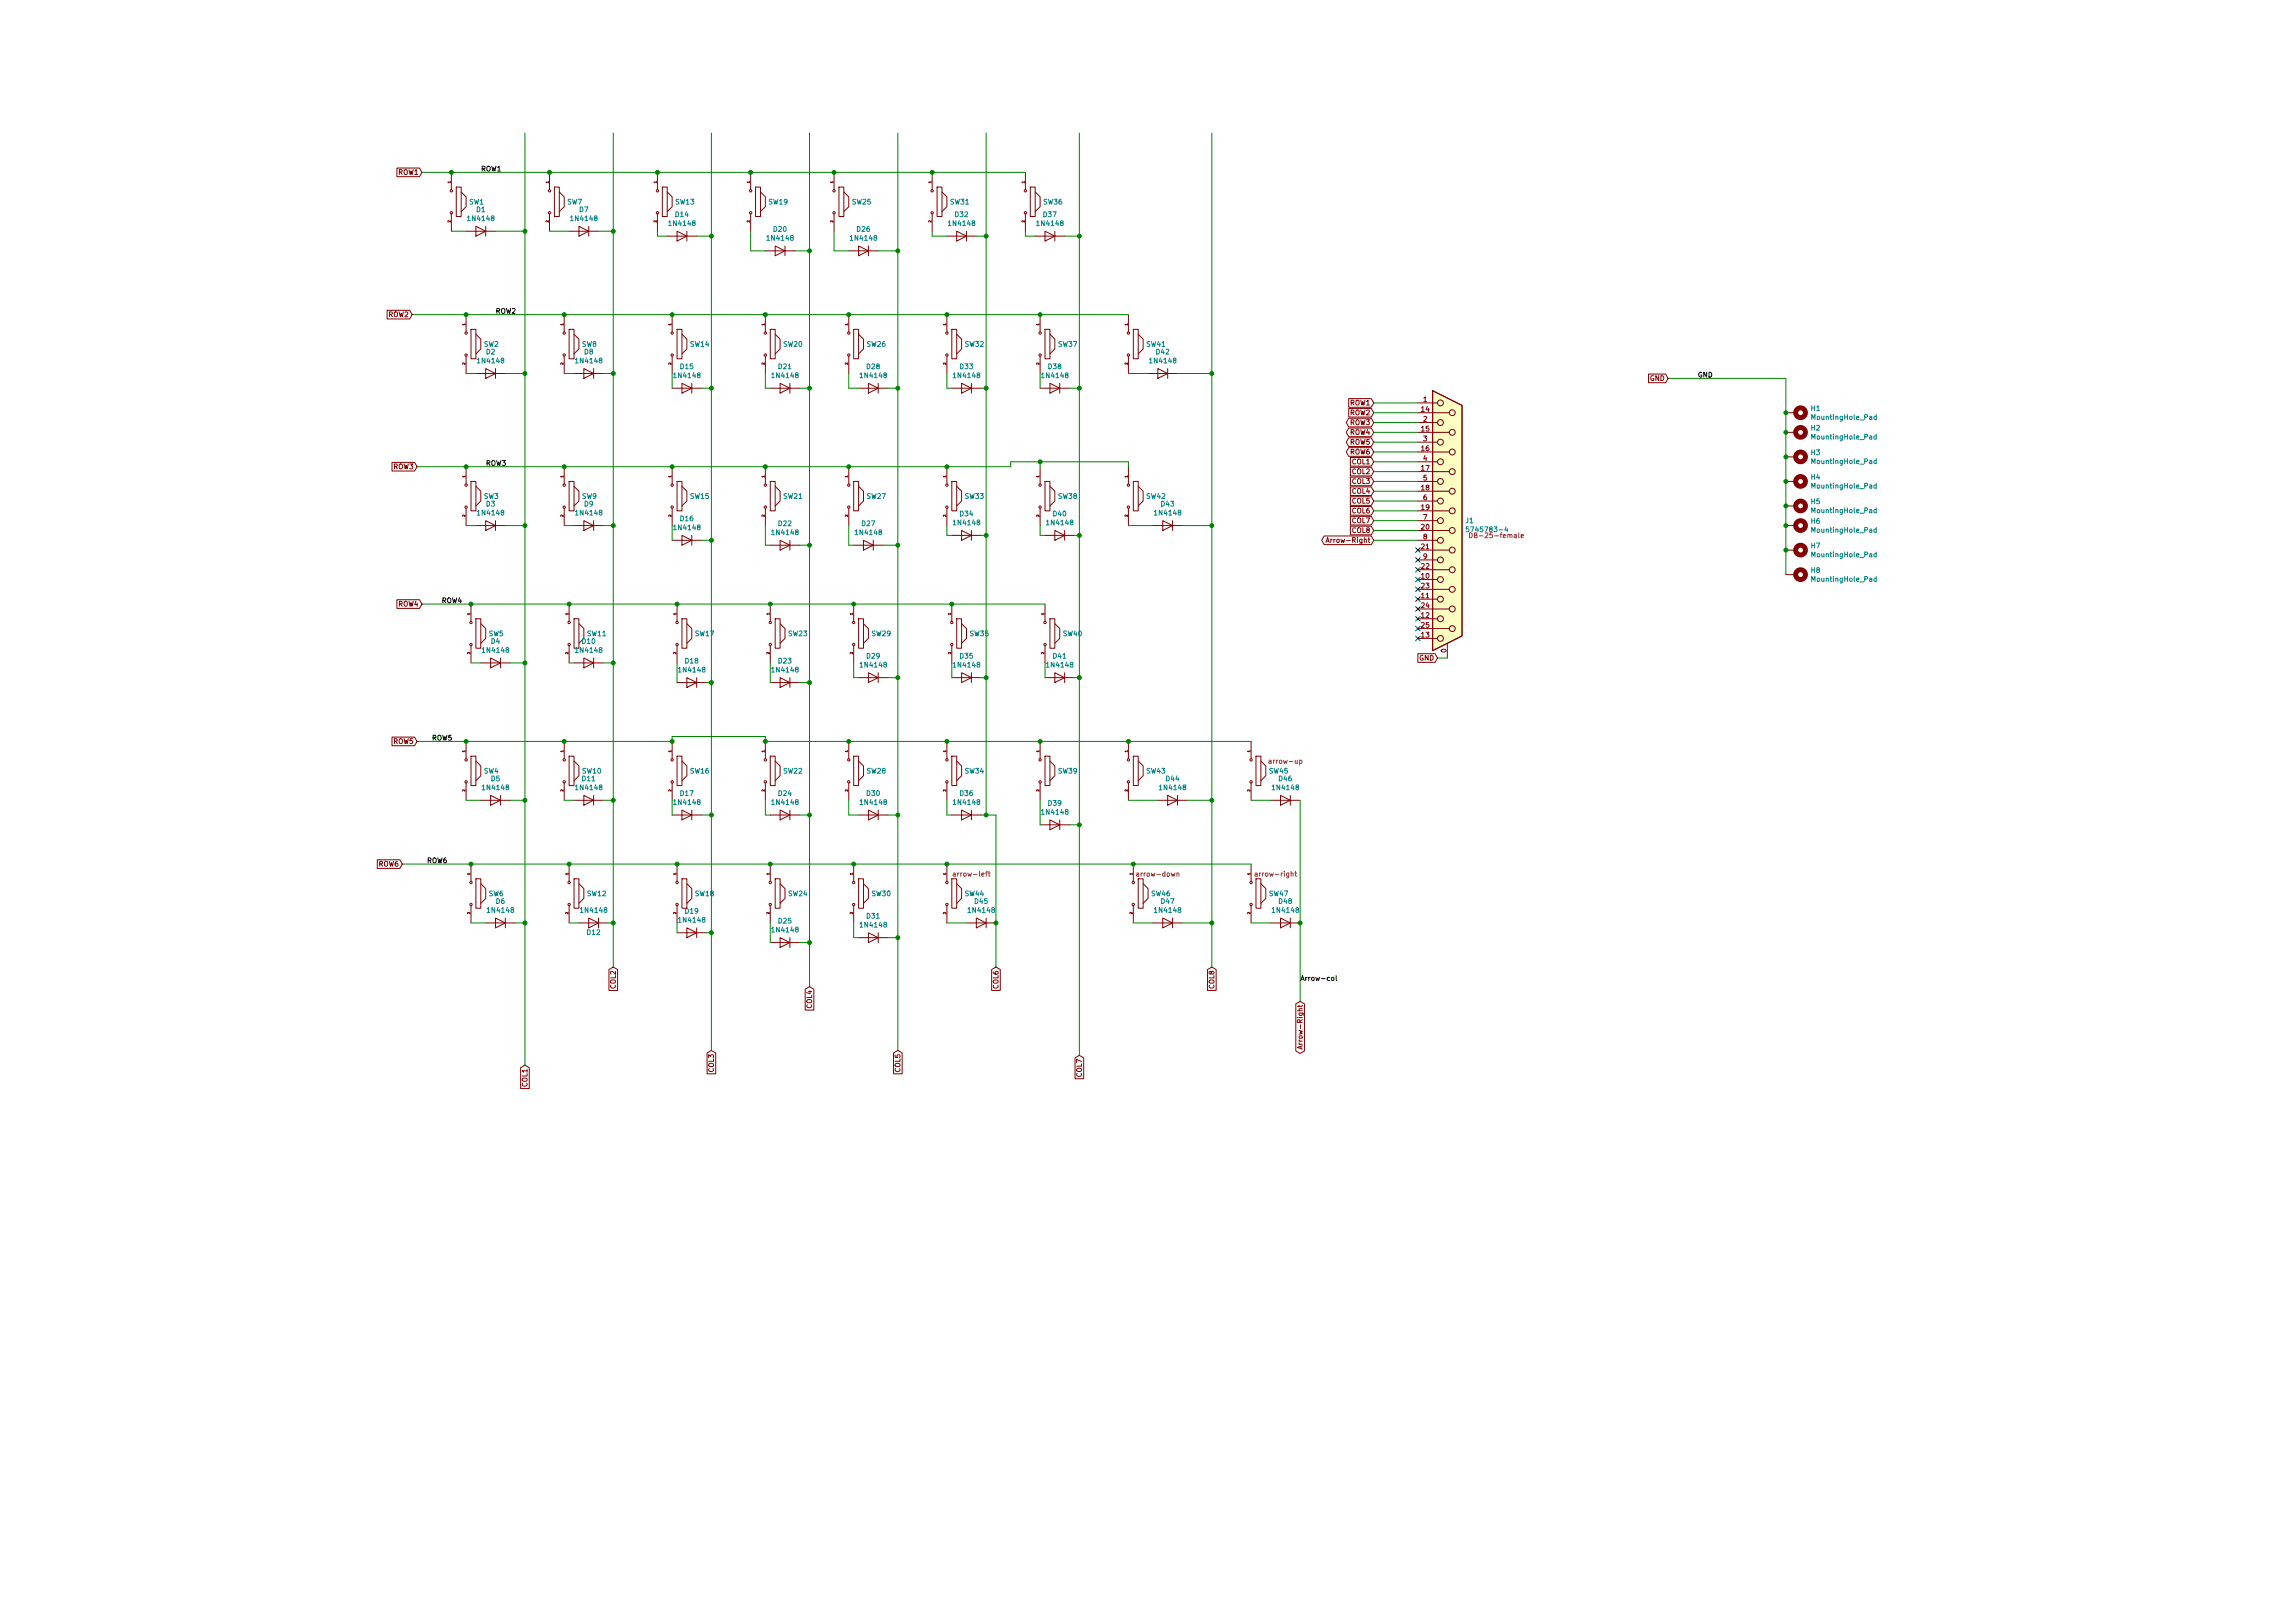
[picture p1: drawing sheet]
<svg xmlns="http://www.w3.org/2000/svg" width="594mm" height="420mm" viewBox="0 0 594 420" stroke-linecap="round" stroke-linejoin="round" font-family="sans-serif">
<defs><g id="words">
<g font-size="1.8" fill="#840000">
<text x="103.1" y="45.3">ROW1</text>
<text x="100.6" y="82.1">ROW2</text>
<text x="427.1" y="98.6">GND</text>
<text x="349.5" y="107.5">ROW2</text>
<text x="349.5" y="104.9">ROW1</text>
<text x="368" y="106.6">14</text>
<text x="368.5" y="104.1">1</text>
<text x="349.5" y="112.6">ROW4</text>
<text x="349.5" y="110">ROW3</text>
<text x="368" y="111.7">15</text>
<text x="368.5" y="109.1">2</text>
<text x="349.5" y="117.6">ROW6</text>
<text x="349.5" y="115.1">ROW5</text>
<text x="368" y="116.8">16</text>
<text x="368.5" y="114.2">3</text>
<text x="368.5" y="119.3">4</text>
<text x="101.9" y="121.5">ROW3</text>
<text x="350.1" y="125.3">COL3</text>
<text x="350.1" y="122.7">COL2</text>
<text x="350.1" y="120.2">COL1</text>
<text x="368" y="121.8">17</text>
<text x="368.5" y="124.4">5</text>
<text x="350.1" y="130.3">COL5</text>
<text x="350.1" y="127.8">COL4</text>
<text x="368" y="126.9">18</text>
<text x="368" y="132">19</text>
<text x="368.5" y="129.5">6</text>
<text x="350.1" y="132.9">COL6</text>
<text x="350.1" y="135.4">COL7</text>
<text x="350.1" y="138">COL8</text>
<text x="368" y="137.1">20</text>
<text x="368.5" y="134.5">7</text>
<text x="344.6" y="140.5">Arrow-Right</text>
<text x="368" y="142.2">21</text>
<text x="368.5" y="139.6">8</text>
<text x="368" y="149.8">10</text>
<text x="368" y="147.2">22</text>
<text x="368.5" y="144.7">9</text>
<text x="368" y="154.9">11</text>
<text x="368" y="152.3">23</text>
<text x="103.1" y="157">ROW4</text>
<text x="368" y="159.9">12</text>
<text x="368" y="157.4">24</text>
<text x="368" y="165">13</text>
<text x="368" y="162.5">25</text>
<text x="367.4" y="171">GND</text>
<text x="374.4" y="168.9" transform="rotate(-90 374.4 168.9)">0</text>
<text x="101.9" y="192.6">ROW5</text>
<text x="98" y="224.3">ROW6</text>
<text x="159.4" y="255.9" transform="rotate(-90 159.4 255.9)">COL2</text>
<text x="258.4" y="255.9" transform="rotate(-90 258.4 255.9)">COL6</text>
<text x="314.3" y="255.9" transform="rotate(-90 314.3 255.9)">COL8</text>
<text x="210.2" y="261" transform="rotate(-90 210.2 261)">COL4</text>
<text x="337.2" y="270.2" transform="rotate(-90 337.2 270.2)">Arrow-Right</text>
<text x="136.5" y="281.3" transform="rotate(-90 136.5 281.3)">COL1</text>
<text x="184.8" y="277.5" transform="rotate(-90 184.8 277.5)">COL3</text>
<text x="233" y="277.5" transform="rotate(-90 233 277.5)">COL5</text>
<text x="280" y="278.7" transform="rotate(-90 280 278.7)">COL7</text>
</g>
<g font-size="1.8">
<text x="124.5" y="44.4">ROW1</text>
<text x="128.3" y="81.2">ROW2</text>
<text x="439.4" y="97.7">GND</text>
<text x="125.7" y="120.6">ROW3</text>
<text x="114.3" y="156.1">ROW4</text>
<text x="111.8" y="191.7">ROW5</text>
<text x="110.5" y="223.4">ROW6</text>
<text x="336.5" y="253.9">Arrow-col</text>
</g>
<g font-size="1.8" fill="#008484">
<text x="121.5" y="52.9">SW1</text>
<text x="146.9" y="52.9">SW7</text>
<text x="174.9" y="52.9">SW13</text>
<text x="199" y="52.9">SW19</text>
<text x="220.6" y="52.9">SW25</text>
<text x="246" y="52.9">SW31</text>
<text x="270.2" y="52.9">SW36</text>
<text x="121.4" y="57.2">1N4148</text>
<text x="123.3" y="54.9">D1</text>
<text x="148" y="57.2">1N4148</text>
<text x="150" y="54.9">D7</text>
<text x="173.4" y="58.5">1N4148</text>
<text x="174.9" y="56.2">D14</text>
<text x="200.3" y="60">D20</text>
<text x="221.9" y="60">D26</text>
<text x="245.8" y="58.5">1N4148</text>
<text x="247.3" y="56.2">D32</text>
<text x="268.7" y="58.5">1N4148</text>
<text x="270.1" y="56.2">D37</text>
<text x="198.8" y="62.3">1N4148</text>
<text x="220.4" y="62.3">1N4148</text>
<text x="125.3" y="89.8">SW2</text>
<text x="150.7" y="89.8">SW8</text>
<text x="178.7" y="89.8">SW14</text>
<text x="202.8" y="89.8">SW20</text>
<text x="224.4" y="89.8">SW26</text>
<text x="249.8" y="89.8">SW32</text>
<text x="274" y="89.8">SW37</text>
<text x="296.8" y="89.8">SW41</text>
<text x="123.9" y="94">1N4148</text>
<text x="125.9" y="91.7">D2</text>
<text x="149.3" y="94">1N4148</text>
<text x="151.3" y="91.7">D8</text>
<text x="176.1" y="95.5">D15</text>
<text x="201.5" y="95.5">D21</text>
<text x="224.4" y="95.5">D28</text>
<text x="248.5" y="95.5">D33</text>
<text x="271.4" y="95.5">D38</text>
<text x="297.9" y="94">1N4148</text>
<text x="299.3" y="91.7">D42</text>
<text x="174.7" y="97.9">1N4148</text>
<text x="200.1" y="97.9">1N4148</text>
<text x="223" y="97.9">1N4148</text>
<text x="247.1" y="97.9">1N4148</text>
<text x="270" y="97.9">1N4148</text>
<text x="468.9" y="106.4">H1</text>
<text x="468.9" y="111.4">H2</text>
<text x="469.3" y="108.7">MountingHole_Pad</text>
<text x="469.3" y="113.8">MountingHole_Pad</text>
<text x="468.9" y="117.8">H3</text>
<text x="468.9" y="124.1">H4</text>
<text x="469.3" y="120.1">MountingHole_Pad</text>
<text x="125.3" y="129.1">SW3</text>
<text x="125.9" y="131.1">D3</text>
<text x="150.7" y="129.1">SW9</text>
<text x="151.3" y="131.1">D9</text>
<text x="178.7" y="129.1">SW15</text>
<text x="202.8" y="129.1">SW21</text>
<text x="224.4" y="129.1">SW27</text>
<text x="249.8" y="129.1">SW33</text>
<text x="274" y="129.1">SW38</text>
<text x="296.8" y="129.1">SW42</text>
<text x="300.6" y="131.1">D43</text>
<text x="468.9" y="130.5">H5</text>
<text x="469.3" y="126.5">MountingHole_Pad</text>
<text x="123.9" y="133.4">1N4148</text>
<text x="149.3" y="133.4">1N4148</text>
<text x="174.7" y="137.2">1N4148</text>
<text x="176.1" y="134.9">D16</text>
<text x="201.5" y="136.2">D22</text>
<text x="223.1" y="136.2">D27</text>
<text x="247.1" y="136">1N4148</text>
<text x="248.5" y="133.6">D34</text>
<text x="271.2" y="136">1N4148</text>
<text x="272.7" y="133.6">D40</text>
<text x="299.2" y="133.4">1N4148</text>
<text x="379.4" y="135.4">J1</text>
<text x="468.9" y="135.6">H6</text>
<text x="469.3" y="132.8">MountingHole_Pad</text>
<text x="469.3" y="137.9">MountingHole_Pad</text>
<text x="200.1" y="138.5">1N4148</text>
<text x="221.7" y="138.5">1N4148</text>
<text x="468.9" y="141.9">H7</text>
<text x="468.9" y="148.3">H8</text>
<text x="469.3" y="144.2">MountingHole_Pad</text>
<text x="469.3" y="150.6">MountingHole_Pad</text>
<text x="126.5" y="164.7">SW5</text>
<text x="127.2" y="166.7">D4</text>
<text x="150.7" y="166.7">D10</text>
<text x="152" y="164.7">SW11</text>
<text x="180" y="164.7">SW17</text>
<text x="204.1" y="164.7">SW23</text>
<text x="225.7" y="164.7">SW29</text>
<text x="251.1" y="164.7">SW35</text>
<text x="275.2" y="164.7">SW40</text>
<text x="125.2" y="169">1N4148</text>
<text x="149.3" y="169">1N4148</text>
<text x="177.4" y="171.7">D18</text>
<text x="201.5" y="171.7">D23</text>
<text x="223" y="172.8">1N4148</text>
<text x="224.4" y="170.5">D29</text>
<text x="247.1" y="172.8">1N4148</text>
<text x="248.5" y="170.5">D35</text>
<text x="271.2" y="172.8">1N4148</text>
<text x="272.7" y="170.5">D41</text>
<text x="176" y="174.1">1N4148</text>
<text x="200.1" y="174.1">1N4148</text>
<text x="125.3" y="200.2">SW4</text>
<text x="127.2" y="202.2">D5</text>
<text x="150.7" y="202.2">D11</text>
<text x="150.8" y="200.2">SW10</text>
<text x="178.7" y="200.2">SW16</text>
<text x="202.8" y="200.2">SW22</text>
<text x="224.4" y="200.2">SW28</text>
<text x="249.8" y="200.2">SW34</text>
<text x="274" y="200.2">SW39</text>
<text x="296.8" y="200.2">SW43</text>
<text x="301.9" y="202.2">D44</text>
<text x="328.6" y="200.2">SW45</text>
<text x="331.1" y="202.2">D46</text>
<text x="125.2" y="204.5">1N4148</text>
<text x="149.3" y="204.5">1N4148</text>
<text x="174.7" y="208.3">1N4148</text>
<text x="176.1" y="206">D17</text>
<text x="200.1" y="208.3">1N4148</text>
<text x="201.5" y="206">D24</text>
<text x="223" y="208.3">1N4148</text>
<text x="224.4" y="206">D30</text>
<text x="247.1" y="208.3">1N4148</text>
<text x="248.5" y="206">D36</text>
<text x="271.4" y="208.6">D39</text>
<text x="300.4" y="204.5">1N4148</text>
<text x="329.6" y="204.5">1N4148</text>
<text x="270" y="210.9">1N4148</text>
<text x="126.5" y="232">SW6</text>
<text x="128.4" y="234">D6</text>
<text x="152" y="232">SW12</text>
<text x="180" y="232">SW18</text>
<text x="204.1" y="232">SW24</text>
<text x="225.7" y="232">SW30</text>
<text x="249.8" y="232">SW44</text>
<text x="252.3" y="234">D45</text>
<text x="298.1" y="232">SW46</text>
<text x="300.6" y="234">D47</text>
<text x="328.6" y="232">SW47</text>
<text x="331.1" y="234">D48</text>
<text x="126.4" y="236.3">1N4148</text>
<text x="150.6" y="236.3">1N4148</text>
<text x="176" y="238.8">1N4148</text>
<text x="177.4" y="236.5">D19</text>
<text x="201.5" y="239.1">D25</text>
<text x="224.4" y="237.8">D31</text>
<text x="250.9" y="236.3">1N4148</text>
<text x="299.2" y="236.3">1N4148</text>
<text x="329.6" y="236.3">1N4148</text>
<text x="152" y="242">D12</text>
<text x="200.1" y="241.4">1N4148</text>
<text x="223" y="240.1">1N4148</text>
</g>
<g font-size="1.8" fill="#840084">
<text x="380.9" y="137.7">5745783-4</text>
<text x="381.7" y="139.3">DB-25-female</text>
<text x="329" y="197.7">arrow-up</text>
<text x="247.4" y="226.9">arrow-left</text>
<text x="294.7" y="226.9">arrow-down</text>
<text x="325.5" y="226.9">arrow-right</text>
</g>
<g font-size=".9" fill="#840000">
<text x="116.6" y="47.4" transform="rotate(-90 116.6 47.4)">1</text>
<text x="142" y="47.4" transform="rotate(-90 142 47.4)">1</text>
<text x="170" y="47.4" transform="rotate(-90 170 47.4)">1</text>
<text x="194.1" y="47.4" transform="rotate(-90 194.1 47.4)">1</text>
<text x="215.7" y="47.4" transform="rotate(-90 215.7 47.4)">1</text>
<text x="241.1" y="47.4" transform="rotate(-90 241.1 47.4)">1</text>
<text x="265.2" y="47.4" transform="rotate(-90 265.2 47.4)">1</text>
<text x="116.6" y="57.5" transform="rotate(-90 116.6 57.5)">2</text>
<text x="142" y="57.5" transform="rotate(-90 142 57.5)">2</text>
<text x="170" y="57.5" transform="rotate(-90 170 57.5)">2</text>
<text x="194.1" y="57.5" transform="rotate(-90 194.1 57.5)">2</text>
<text x="215.7" y="57.5" transform="rotate(-90 215.7 57.5)">2</text>
<text x="241.1" y="57.5" transform="rotate(-90 241.1 57.5)">2</text>
<text x="265.2" y="57.5" transform="rotate(-90 265.2 57.5)">2</text>
<text x="120.4" y="84.2" transform="rotate(-90 120.4 84.2)">1</text>
<text x="145.8" y="84.2" transform="rotate(-90 145.8 84.2)">1</text>
<text x="173.8" y="84.2" transform="rotate(-90 173.8 84.2)">1</text>
<text x="197.9" y="84.2" transform="rotate(-90 197.9 84.2)">1</text>
<text x="219.5" y="84.2" transform="rotate(-90 219.5 84.2)">1</text>
<text x="244.9" y="84.2" transform="rotate(-90 244.9 84.2)">1</text>
<text x="269" y="84.2" transform="rotate(-90 269 84.2)">1</text>
<text x="291.9" y="84.2" transform="rotate(-90 291.9 84.2)">1</text>
<text x="120.4" y="94.4" transform="rotate(-90 120.4 94.4)">2</text>
<text x="145.8" y="94.4" transform="rotate(-90 145.8 94.4)">2</text>
<text x="173.8" y="94.4" transform="rotate(-90 173.8 94.4)">2</text>
<text x="197.9" y="94.4" transform="rotate(-90 197.9 94.4)">2</text>
<text x="219.5" y="94.4" transform="rotate(-90 219.5 94.4)">2</text>
<text x="244.9" y="94.4" transform="rotate(-90 244.9 94.4)">2</text>
<text x="269" y="94.4" transform="rotate(-90 269 94.4)">2</text>
<text x="291.9" y="94.4" transform="rotate(-90 291.9 94.4)">2</text>
<text x="120.4" y="123.6" transform="rotate(-90 120.4 123.6)">1</text>
<text x="145.8" y="123.6" transform="rotate(-90 145.8 123.6)">1</text>
<text x="173.8" y="123.6" transform="rotate(-90 173.8 123.6)">1</text>
<text x="197.9" y="123.6" transform="rotate(-90 197.9 123.6)">1</text>
<text x="219.5" y="123.6" transform="rotate(-90 219.5 123.6)">1</text>
<text x="244.9" y="123.6" transform="rotate(-90 244.9 123.6)">1</text>
<text x="269" y="123.6" transform="rotate(-90 269 123.6)">1</text>
<text x="291.9" y="123.6" transform="rotate(-90 291.9 123.6)">1</text>
<text x="120.4" y="133.7" transform="rotate(-90 120.4 133.7)">2</text>
<text x="145.8" y="133.7" transform="rotate(-90 145.8 133.7)">2</text>
<text x="173.8" y="133.7" transform="rotate(-90 173.8 133.7)">2</text>
<text x="197.9" y="133.7" transform="rotate(-90 197.9 133.7)">2</text>
<text x="219.5" y="133.7" transform="rotate(-90 219.5 133.7)">2</text>
<text x="244.9" y="133.7" transform="rotate(-90 244.9 133.7)">2</text>
<text x="269" y="133.7" transform="rotate(-90 269 133.7)">2</text>
<text x="291.9" y="133.7" transform="rotate(-90 291.9 133.7)">2</text>
<text x="121.7" y="159.1" transform="rotate(-90 121.7 159.1)">1</text>
<text x="147.1" y="159.1" transform="rotate(-90 147.1 159.1)">1</text>
<text x="175" y="159.1" transform="rotate(-90 175 159.1)">1</text>
<text x="199.2" y="159.1" transform="rotate(-90 199.2 159.1)">1</text>
<text x="220.8" y="159.1" transform="rotate(-90 220.8 159.1)">1</text>
<text x="246.2" y="159.1" transform="rotate(-90 246.2 159.1)">1</text>
<text x="270.3" y="159.1" transform="rotate(-90 270.3 159.1)">1</text>
<text x="121.7" y="169.3" transform="rotate(-90 121.7 169.3)">2</text>
<text x="147.1" y="169.3" transform="rotate(-90 147.1 169.3)">2</text>
<text x="175" y="169.3" transform="rotate(-90 175 169.3)">2</text>
<text x="199.2" y="169.3" transform="rotate(-90 199.2 169.3)">2</text>
<text x="220.8" y="169.3" transform="rotate(-90 220.8 169.3)">2</text>
<text x="246.2" y="169.3" transform="rotate(-90 246.2 169.3)">2</text>
<text x="270.3" y="169.3" transform="rotate(-90 270.3 169.3)">2</text>
<text x="120.4" y="194.7" transform="rotate(-90 120.4 194.7)">1</text>
<text x="145.8" y="194.7" transform="rotate(-90 145.8 194.7)">1</text>
<text x="173.8" y="194.7" transform="rotate(-90 173.8 194.7)">1</text>
<text x="197.9" y="194.7" transform="rotate(-90 197.9 194.7)">1</text>
<text x="219.5" y="194.7" transform="rotate(-90 219.5 194.7)">1</text>
<text x="244.9" y="194.7" transform="rotate(-90 244.9 194.7)">1</text>
<text x="269" y="194.7" transform="rotate(-90 269 194.7)">1</text>
<text x="291.9" y="194.7" transform="rotate(-90 291.9 194.7)">1</text>
<text x="323.6" y="194.7" transform="rotate(-90 323.6 194.7)">1</text>
<text x="120.4" y="204.9" transform="rotate(-90 120.4 204.9)">2</text>
<text x="145.8" y="204.9" transform="rotate(-90 145.8 204.9)">2</text>
<text x="173.8" y="204.9" transform="rotate(-90 173.8 204.9)">2</text>
<text x="197.9" y="204.9" transform="rotate(-90 197.9 204.9)">2</text>
<text x="219.5" y="204.9" transform="rotate(-90 219.5 204.9)">2</text>
<text x="244.9" y="204.9" transform="rotate(-90 244.9 204.9)">2</text>
<text x="269" y="204.9" transform="rotate(-90 269 204.9)">2</text>
<text x="291.9" y="204.9" transform="rotate(-90 291.9 204.9)">2</text>
<text x="323.6" y="204.9" transform="rotate(-90 323.6 204.9)">2</text>
<text x="121.7" y="226.5" transform="rotate(-90 121.7 226.5)">1</text>
<text x="147.1" y="226.5" transform="rotate(-90 147.1 226.5)">1</text>
<text x="175" y="226.5" transform="rotate(-90 175 226.5)">1</text>
<text x="199.2" y="226.5" transform="rotate(-90 199.2 226.5)">1</text>
<text x="220.8" y="226.5" transform="rotate(-90 220.8 226.5)">1</text>
<text x="244.9" y="226.5" transform="rotate(-90 244.9 226.5)">1</text>
<text x="293.1" y="226.5" transform="rotate(-90 293.1 226.5)">1</text>
<text x="323.6" y="226.5" transform="rotate(-90 323.6 226.5)">1</text>
<text x="121.7" y="236.6" transform="rotate(-90 121.7 236.6)">2</text>
<text x="147.1" y="236.6" transform="rotate(-90 147.1 236.6)">2</text>
<text x="175" y="236.6" transform="rotate(-90 175 236.6)">2</text>
<text x="199.2" y="236.6" transform="rotate(-90 199.2 236.6)">2</text>
<text x="220.8" y="236.6" transform="rotate(-90 220.8 236.6)">2</text>
<text x="244.9" y="236.6" transform="rotate(-90 244.9 236.6)">2</text>
<text x="293.1" y="236.6" transform="rotate(-90 293.1 236.6)">2</text>
<text x="323.6" y="236.6" transform="rotate(-90 323.6 236.6)">2</text>
</g>
</g></defs>
<g fill="none" stroke="#840000" stroke-width=".26">
<path d="M102.7 43.5h5.9l.6 1.1-.6 1.1h-5.9zM116.8 44.6v4.5M116.8 55.4v4.5M118.1 48.4h1.3v7.6h-1.3zM119.4 49.7l1.2 1.3v2.5l-1.2 1.3M120.6 59.9h7.7M123.2 58.6l2.5 1.3-2.5 1.2zM125.7 58.6v2.5M142.2 44.6v4.5M142.2 55.4v4.5M143.5 48.4h1.3v7.6h-1.3zM144.8 49.7l1.2 1.3v2.5l-1.2 1.3"/>
<path d="M147.3 59.9h7.6M149.9 58.6l2.5 1.3-2.5 1.2zM152.4 58.6v2.5M170.2 44.6v4.5M170.2 55.4v4.5M171.4 48.4h1.3v7.6h-1.3zM172.7 49.7l1.3 1.3v2.5l-1.3 1.3M175.3 59.9l2.5 1.2-2.5 1.3zM177.8 59.9v2.5M194.3 44.6v4.5M194.3 55.4v4.5M195.6 48.4h1.2v7.6h-1.2z"/>
<path d="M196.8 49.7l1.3 1.3v2.5l-1.3 1.3M215.9 44.6v4.5M215.9 55.4v4.5M217.2 48.4h1.2v7.6h-1.2zM218.4 49.7l1.3 1.3v2.5l-1.3 1.3M241.3 44.6v4.5M241.3 55.4v4.5M242.6 48.4h1.2v7.6h-1.2zM243.8 49.7l1.3 1.3v2.5l-1.3 1.3M247.6 59.9l2.6 1.2-2.6 1.3zM250.2 59.9v2.5M265.4 44.6v4.5"/>
<path d="M265.4 55.4v4.5M266.7 48.4h1.3v7.6h-1.3zM268 49.7l1.2 1.3v2.5l-1.2 1.3M270.5 59.9l2.5 1.2-2.5 1.3zM273 59.9v2.5M172.7 61.1h7.6M198.1 64.9h7.6M200.7 63.7l2.5 1.2-2.5 1.3zM203.2 63.7v2.5M219.7 64.9h7.6M222.2 63.7l2.6 1.2-2.6 1.3zM224.8 63.7v2.5"/>
<path d="M245.1 61.1h7.6M268 61.1h7.6M100.2 80.3h5.8l.7 1.1-.7 1.2h-5.8zM120.6 81.4v4.5M120.6 92.2v4.5M121.9 85.3h1.3v7.6h-1.3zM123.2 86.5l1.3 1.3v2.5l-1.3 1.3M123.2 96.7h7.6M125.7 95.4l2.6 1.3-2.6 1.3zM128.3 95.4v2.6M146 81.4v4.5M146 92.2v4.5"/>
<path d="M147.3 85.3h1.3v7.6h-1.3zM148.6 86.5l1.3 1.3v2.5l-1.3 1.3M148.6 96.7h7.6M151.1 95.4l2.6 1.3-2.6 1.3zM153.7 95.4v2.6M174 81.4v4.5M174 92.2v4.5M175.3 85.3h1.2v7.6h-1.2zM176.5 99.2l2.6 1.3-2.6 1.3zM176.5 86.5l1.3 1.3v2.5l-1.3 1.3M179.1 99.2v2.6M198.1 81.4v4.5"/>
<path d="M198.1 92.2v4.5M199.4 85.3h1.3v7.6h-1.3zM200.7 86.5l1.2 1.3v2.5l-1.2 1.3M201.9 99.2l2.6 1.3-2.6 1.3zM204.5 99.2v2.6M219.7 81.4v4.5M219.7 92.2v4.5M221 85.3h1.2v7.6h-1.2zM222.2 86.5l1.3 1.3v2.5l-1.3 1.3M224.8 99.2l2.5 1.3-2.5 1.3zM227.3 99.2v2.6M245.1 81.4v4.5"/>
<path d="M245.1 92.2v4.5M246.4 85.3h1.2v7.6h-1.2zM247.6 86.5l1.3 1.3v2.5l-1.3 1.3M248.9 99.2l2.6 1.3-2.6 1.3zM251.5 99.2v2.6M269.2 81.4v4.5M269.2 92.2v4.5M270.5 85.3h1.3v7.6h-1.3zM271.8 86.5l1.2 1.3v2.5l-1.2 1.3M271.8 99.2l2.5 1.3-2.5 1.3zM274.3 99.2v2.6M292.1 81.4v4.5"/>
<path d="M292.1 92.2v4.5M293.4 85.3h1.2v7.6h-1.2zM294.6 86.5l1.3 1.3v2.5l-1.3 1.3M297.2 96.7h7.6M299.7 95.4l2.6 1.3-2.6 1.3zM302.3 95.4v2.6M426.7 96.8h4.5l.6 1.2-.6 1.1h-4.5zM101.5 119.7h5.8l.6 1.1-.6 1.1h-5.8zM174 100.5h7.6M199.4 100.5h7.6M222.2 100.5h7.7M246.4 100.5h7.6"/>
<path d="M269.2 100.5h7.7M349.1 105.7h5.9l.6 1.1-.6 1.2h-5.9zM349.1 103.2h5.9l.6 1.1-.6 1.1h-5.9zM349.1 115.9h5.9l.6 1.1-.6 1.1h-5.9l-.6-1.1zM349.1 113.4h5.9l.6 1.1-.6 1.1h-5.9l-.6-1.1zM349.1 110.8h5.9l.6 1.1-.6 1.1h-5.9l-.6-1.1zM349.1 108.3h5.9l.6 1.1-.6 1.1h-5.9l-.6-1.1zM349.6 118.4h5.4l.6 1.1-.6 1.2h-5.4zM367 106.8h8.2M367 111.9h8.2M367 119.5h5.1M367 117h8.2"/>
<path d="M367 114.5h5.1M367 109.4h5.1M367 104.3h5.1M370.8 101.1l7.7 3.8v59.7l-7.7 3.8zM462.3 106.8h2.5M462.3 111.9h2.5M462.3 118.3h2.5M120.6 120.8v4.5M120.6 131.6v4.5M121.9 124.6h1.3v7.6h-1.3zM123.2 125.9l1.3 1.3v2.5l-1.3 1.3M123.2 136.1h7.6"/>
<path d="M125.7 134.8l2.6 1.3-2.6 1.2zM128.3 134.8v2.5M146 120.8v4.5M146 131.6v4.5M147.3 124.6h1.3v7.6h-1.3zM148.6 125.9l1.3 1.3v2.5l-1.3 1.3M148.6 136.1h7.6M151.1 134.8l2.6 1.3-2.6 1.2zM153.7 134.8v2.5M174 120.8v4.5M174 131.6v4.5M174 139.9h7.6"/>
<path d="M175.3 124.6h1.2v7.6h-1.2zM176.5 138.6l2.6 1.3-2.6 1.2zM176.5 125.9l1.3 1.3v2.5l-1.3 1.3M179.1 138.6v2.5M198.1 120.8v4.5M198.1 131.6v4.5M199.4 124.6h1.3v7.6h-1.3zM200.7 125.9l1.2 1.3v2.5l-1.2 1.3M201.9 139.9l2.6 1.2-2.6 1.3zM204.5 139.9v2.5M219.7 120.8v4.5M219.7 131.6v4.5"/>
<path d="M221 124.6h1.2v7.6h-1.2zM222.2 125.9l1.3 1.3v2.5l-1.3 1.3M223.5 139.9l2.6 1.2-2.6 1.3zM226.1 139.9v2.5M245.1 120.8v4.5M245.1 131.6v4.5M246.4 124.6h1.2v7.6h-1.2zM246.4 138.6h7.6M247.6 125.9l1.3 1.3v2.5l-1.3 1.3M248.9 137.3l2.6 1.3-2.6 1.3zM251.5 137.3v2.6M269.2 120.8v4.5"/>
<path d="M269.2 131.6v4.5M270.5 124.6h1.3v7.6h-1.3zM270.5 138.6h7.6M271.8 125.9l1.2 1.3v2.5l-1.2 1.3M273 137.3l2.6 1.3-2.6 1.3zM275.6 137.3v2.6M292.1 120.8v4.5M292.1 131.6v4.5M293.4 124.6h1.2v7.6h-1.2zM294.6 125.9l1.3 1.3v2.5l-1.3 1.3M298.4 136.1h7.7M301 134.8l2.5 1.3-2.5 1.2z"/>
<path d="M303.5 134.8v2.5M342.8 138.8h12.2l.6 1.1-.6 1.1h-12.2l-.7-1.1zM349.6 123.5h5.4l.6 1.1-.6 1.1h-5.4zM349.6 128.6h5.4l.6 1.1-.6 1.1h-5.4zM349.6 121h5.4l.6 1.1-.6 1.1h-5.4zM349.6 131.1h5.4l.6 1.1-.6 1.2h-5.4zM349.6 133.7h5.4l.6 1.1-.6 1.1h-5.4zM349.6 136.2h5.4l.6 1.1-.6 1.1h-5.4zM349.6 126.1h5.4l.6 1.1-.6 1.1h-5.4zM354.1 139.6h.5M354.3 139.2v1.1l.3 .1M367 139.9h5.1"/>
<path d="M367 124.6h5.1M367 137.3h8.2M367 134.8h5.1M367 132.2h8.2M367 129.7h5.1M367 127.2h8.2M367 122.1h8.2M462.3 136.1h2.5M462.3 131h2.5M462.3 124.6h2.5M102.7 155.3h5.9l.6 1.1-.6 1.1h-5.9zM121.9 156.4v4.4"/>
<path d="M147.3 156.4v4.4M175.3 156.4v4.4M199.4 156.4v4.4M199.4 141.1h7.6M221 156.4v4.4M221 141.1h7.6M246.4 156.4v4.4M270.5 156.4v4.4M343.2 140.4l.5-1.2 .4 1.2M343.4 140.1h.6M367 142.4h8.2M367 157.6h8.2"/>
<path d="M367 155.1h5.1M367 152.6h8.2M367 150h5.1M367 147.5h8.2M367 144.9h5.1M462.3 142.4h2.5M462.3 148.8h2.5M121.9 167.1v4.5M123.2 160.2h1.3v7.6h-1.3zM124.5 161.5l1.2 1.2v2.6l-1.2 1.2M124.5 171.6h7.6M127 170.3l2.5 1.3-2.5 1.3z"/>
<path d="M129.5 170.3v2.6M147.3 167.1v4.5M148.6 160.2h1.3v7.6h-1.3zM148.6 171.6h7.6M149.9 161.5l1.2 1.2v2.6l-1.2 1.2M151.1 170.3l2.6 1.3-2.6 1.3zM153.7 170.3v2.6M175.3 167.1v4.5M175.3 176.7h7.6M176.5 160.2h1.3v7.6h-1.3zM177.8 161.5l1.3 1.2v2.6l-1.3 1.2M177.8 175.4l2.5 1.3-2.5 1.3z"/>
<path d="M180.3 175.4v2.6M199.4 167.1v4.5M199.4 176.7h7.6M200.7 160.2h1.2v7.6h-1.2zM201.9 161.5l1.3 1.2v2.6l-1.3 1.2M201.9 175.4l2.6 1.3-2.6 1.3zM204.5 175.4v2.6M221 167.1v4.5M222.2 160.2h1.3v7.6h-1.3zM222.2 175.4h7.7M223.5 161.5l1.3 1.2v2.6l-1.3 1.2M224.8 174.2l2.5 1.2-2.5 1.3z"/>
<path d="M227.3 174.2v2.5M246.4 175.4h7.6M246.4 167.1v4.5M247.6 160.2h1.3v7.6h-1.3zM248.9 174.2l2.6 1.2-2.6 1.3zM248.9 161.5l1.3 1.2v2.6l-1.3 1.2M251.5 174.2v2.5M270.5 175.4h7.6M270.5 167.1v4.5M271.8 160.2h1.2v7.6h-1.2zM273 161.5l1.3 1.2v2.6l-1.3 1.2M273 174.2l2.6 1.2-2.6 1.3z"/>
<path d="M275.6 174.2v2.5M367 169.2h4.5l.6 1.1-.6 1.2h-4.5zM367 165.3h5.1M367 162.7h8.2M367 160.2h5.1M374.6 166.5v3.8M101.5 190.8h5.8l.6 1.1-.6 1.2h-5.8zM120.6 191.9v4.5M121.9 195.7h1.3v7.7h-1.3zM123.2 197l1.3 1.3v2.5l-1.3 1.3M146 191.9v4.5M147.3 195.7h1.3v7.7h-1.3z"/>
<path d="M148.6 197l1.3 1.3v2.5l-1.3 1.3M174 191.9v4.5M175.3 195.7h1.2v7.7h-1.2zM176.5 197l1.3 1.3v2.5l-1.3 1.3M198.1 191.9v4.5M199.4 195.7h1.3v7.7h-1.3zM200.7 197l1.2 1.3v2.5l-1.2 1.3M219.7 191.9v4.5M221 195.7h1.2v7.7h-1.2zM222.2 197l1.3 1.3v2.5l-1.3 1.3M245.1 191.9v4.5M246.4 195.7h1.2v7.7h-1.2z"/>
<path d="M247.6 197l1.3 1.3v2.5l-1.3 1.3M269.2 191.9v4.5M270.5 195.7h1.3v7.7h-1.3zM271.8 197l1.2 1.3v2.5l-1.2 1.3M292.1 191.9v4.5M293.4 195.7h1.2v7.7h-1.2zM294.6 197l1.3 1.3v2.5l-1.3 1.3M323.8 191.9v4.5M325.1 195.7h1.3v7.7h-1.3zM326.4 197l1.3 1.3v2.5l-1.3 1.3M120.6 202.7v4.5M124.5 207.2h7.6"/>
<path d="M127 205.9l2.5 1.3-2.5 1.2zM129.5 205.9v2.5M146 202.7v4.5M148.6 207.2h7.6M151.1 205.9l2.6 1.3-2.6 1.2zM153.7 205.9v2.5M174 211h7.6M174 202.7v4.5M176.5 209.7l2.6 1.3-2.6 1.3zM179.1 209.7v2.6M198.1 202.7v4.5M199.4 211h7.6"/>
<path d="M201.9 209.7l2.6 1.3-2.6 1.3zM204.5 209.7v2.6M219.7 202.7v4.5M222.2 211h7.7M224.8 209.7l2.5 1.3-2.5 1.3zM227.3 209.7v2.6M245.1 202.7v4.5M246.4 211h7.6M248.9 209.7l2.6 1.3-2.6 1.3zM251.5 209.7v2.6M269.2 202.7v4.5M269.2 213.5h7.7"/>
<path d="M271.8 212.3l2.5 1.2-2.5 1.3zM274.3 212.3v2.5M292.1 202.7v4.5M299.7 207.2h7.6M302.3 205.9l2.5 1.3-2.5 1.2zM304.8 205.9v2.5M323.8 202.7v4.5M328.9 207.2h7.6M331.5 205.9l2.5 1.3-2.5 1.2zM334 205.9v2.5M97.7 222.6h5.8l.6 1.1-.6 1.1h-5.8zM121.9 223.7v4.5"/>
<path d="M121.9 234.5v4.4M123.2 227.5h1.3v7.6h-1.3zM124.5 228.8l1.2 1.2v2.6l-1.2 1.2M125.7 238.9h7.6M128.3 237.7l2.5 1.2-2.5 1.3zM130.8 237.7v2.5M147.3 223.7v4.5M147.3 234.5v4.4M148.6 227.5h1.3v7.6h-1.3zM149.9 228.8l1.2 1.2v2.6l-1.2 1.2M149.9 238.9h7.6M152.4 237.7l2.5 1.2-2.5 1.3z"/>
<path d="M154.9 237.7v2.5M175.3 223.7v4.5M175.3 234.5v4.4M176.5 227.5h1.3v7.6h-1.3zM177.8 228.8l1.3 1.2v2.6l-1.3 1.2M199.4 223.7v4.5M199.4 234.5v4.4M200.7 227.5h1.2v7.6h-1.2zM201.9 228.8l1.3 1.2v2.6l-1.3 1.2M221 223.7v4.5M221 234.5v4.4M222.2 227.5h1.3v7.6h-1.3z"/>
<path d="M223.5 228.8l1.3 1.2v2.6l-1.3 1.2M245.1 223.7v4.5M245.1 234.5v4.4M246.4 227.5h1.2v7.6h-1.2zM247.6 228.8l1.3 1.2v2.6l-1.3 1.2M250.2 238.9h7.6M252.7 237.7l2.6 1.2-2.6 1.3zM255.3 237.7v2.5M293.4 223.7v4.5M293.4 234.5v4.4M294.6 227.5h1.3v7.6h-1.3zM295.9 228.8l1.3 1.2v2.6l-1.3 1.2"/>
<path d="M298.4 238.9h7.7M301 237.7l2.5 1.2-2.5 1.3zM303.5 237.7v2.5M323.8 223.7v4.5M323.8 234.5v4.4M325.1 227.5h1.3v7.6h-1.3zM326.4 228.8l1.3 1.2v2.6l-1.3 1.2M328.9 238.9h7.6M331.5 237.7l2.5 1.2-2.5 1.3zM334 237.7v2.5M157.6 251l1.1-.6 1.2 .6v5.4h-2.3zM175.3 241.5h7.6"/>
<path d="M177.8 240.2l2.5 1.3-2.5 1.2zM180.3 240.2v2.5M199.4 244h7.6M201.9 242.7l2.6 1.3-2.6 1.3zM204.5 242.7v2.6M208.4 256.1l1.1-.7 1.2 .7v5.4h-2.3zM222.2 242.7h7.7M224.8 241.5l2.5 1.2-2.5 1.3zM227.3 241.5v2.5M256.7 251l1.1-.6 1.1 .6v5.4h-2.2zM312.6 251l1.1-.6 1.1 .6v5.4h-2.2zM335.4 259.9l1.1-.7 1.2 .7v12.2l-1.2 .6-1.1-.6z"/>
<path d="M134.8 276.4l1.1-.6 1.1 .6v5.4h-2.2zM183 272.6l1.1-.7 1.2 .7v5.4h-2.3zM231.3 272.6l1.1-.7 1.1 .7v5.4h-2.2zM278.3 273.9l1.1-.7 1.1 .7v5.4h-2.2zM336.3 260.2v.5M336.8 270.9v.6M337.1 270.8l-1.3 .4 1.3 .4M337.1 260.2l-.2 .3h-1.1"/>
<circle cx="116.8" cy="55.1" r=".3"/>
<circle cx="116.8" cy="49.4" r=".3"/>
<circle cx="142.2" cy="55.1" r=".3"/>
<circle cx="142.2" cy="49.4" r=".3"/>
<circle cx="170.2" cy="55.1" r=".3"/>
<circle cx="170.2" cy="49.4" r=".3"/>
<circle cx="194.3" cy="49.4" r=".3"/>
<circle cx="194.3" cy="55.1" r=".3"/>
<circle cx="215.9" cy="55.1" r=".3"/>
<circle cx="215.9" cy="49.4" r=".3"/>
<circle cx="241.3" cy="49.4" r=".3"/>
<circle cx="241.3" cy="55.1" r=".3"/>
<circle cx="265.4" cy="49.4" r=".3"/>
<circle cx="265.4" cy="55.1" r=".3"/>
<circle cx="120.6" cy="91.9" r=".3"/>
<circle cx="120.6" cy="86.2" r=".3"/>
<circle cx="146" cy="91.9" r=".3"/>
<circle cx="146" cy="86.2" r=".3"/>
<circle cx="174" cy="91.9" r=".3"/>
<circle cx="174" cy="86.2" r=".3"/>
<circle cx="198.1" cy="91.9" r=".3"/>
<circle cx="198.1" cy="86.2" r=".3"/>
<circle cx="219.7" cy="91.9" r=".3"/>
<circle cx="219.7" cy="86.2" r=".3"/>
<circle cx="245.1" cy="91.9" r=".3"/>
<circle cx="245.1" cy="86.2" r=".3"/>
<circle cx="269.2" cy="91.9" r=".3"/>
<circle cx="269.2" cy="86.2" r=".3"/>
<circle cx="292.1" cy="86.2" r=".3"/>
<circle cx="292.1" cy="91.9" r=".3"/>
<circle cx="372.9" cy="109.4" r=".76"/>
<circle cx="372.9" cy="114.5" r=".76"/>
<circle cx="372.9" cy="119.5" r=".76"/>
<circle cx="372.9" cy="104.3" r=".76"/>
<circle cx="375.9" cy="106.8" r=".76"/>
<circle cx="375.9" cy="117" r=".76"/>
<circle cx="375.9" cy="111.9" r=".76"/>
<circle cx="120.6" cy="131.3" r=".3"/>
<circle cx="120.6" cy="125.6" r=".3"/>
<circle cx="146" cy="125.6" r=".3"/>
<circle cx="146" cy="131.3" r=".3"/>
<circle cx="174" cy="125.6" r=".3"/>
<circle cx="174" cy="131.3" r=".3"/>
<circle cx="198.1" cy="131.3" r=".3"/>
<circle cx="198.1" cy="125.6" r=".3"/>
<circle cx="219.7" cy="125.6" r=".3"/>
<circle cx="219.7" cy="131.3" r=".3"/>
<circle cx="245.1" cy="125.6" r=".3"/>
<circle cx="245.1" cy="131.3" r=".3"/>
<circle cx="269.2" cy="125.6" r=".3"/>
<circle cx="269.2" cy="131.3" r=".3"/>
<circle cx="292.1" cy="131.3" r=".3"/>
<circle cx="292.1" cy="125.6" r=".3"/>
<circle cx="372.9" cy="124.6" r=".76"/>
<circle cx="372.9" cy="134.8" r=".76"/>
<circle cx="372.9" cy="139.9" r=".76"/>
<circle cx="372.9" cy="129.7" r=".76"/>
<circle cx="375.9" cy="127.2" r=".76"/>
<circle cx="375.9" cy="132.2" r=".76"/>
<circle cx="375.9" cy="122.1" r=".76"/>
<circle cx="375.9" cy="137.3" r=".76"/>
<circle cx="372.9" cy="155.1" r=".76"/>
<circle cx="372.9" cy="150" r=".76"/>
<circle cx="372.9" cy="144.9" r=".76"/>
<circle cx="375.9" cy="157.6" r=".76"/>
<circle cx="375.9" cy="152.6" r=".76"/>
<circle cx="375.9" cy="142.4" r=".76"/>
<circle cx="375.9" cy="147.5" r=".76"/>
<circle cx="121.9" cy="161.2" r=".3"/>
<circle cx="121.9" cy="166.8" r=".3"/>
<circle cx="147.3" cy="161.2" r=".3"/>
<circle cx="147.3" cy="166.8" r=".3"/>
<circle cx="175.3" cy="161.2" r=".3"/>
<circle cx="175.3" cy="166.8" r=".3"/>
<circle cx="199.4" cy="161.2" r=".3"/>
<circle cx="199.4" cy="166.8" r=".3"/>
<circle cx="221" cy="161.2" r=".3"/>
<circle cx="221" cy="166.8" r=".3"/>
<circle cx="246.4" cy="161.2" r=".3"/>
<circle cx="246.4" cy="166.8" r=".3"/>
<circle cx="270.5" cy="161.2" r=".3"/>
<circle cx="270.5" cy="166.8" r=".3"/>
<circle cx="372.9" cy="160.2" r=".76"/>
<circle cx="372.9" cy="165.3" r=".76"/>
<circle cx="375.9" cy="162.7" r=".76"/>
<circle cx="120.6" cy="196.7" r=".3"/>
<circle cx="146" cy="196.7" r=".3"/>
<circle cx="174" cy="196.7" r=".3"/>
<circle cx="198.1" cy="196.7" r=".3"/>
<circle cx="219.7" cy="196.7" r=".3"/>
<circle cx="245.1" cy="196.7" r=".3"/>
<circle cx="269.2" cy="196.7" r=".3"/>
<circle cx="292.1" cy="196.7" r=".3"/>
<circle cx="323.8" cy="196.7" r=".3"/>
<circle cx="120.6" cy="202.4" r=".3"/>
<circle cx="146" cy="202.4" r=".3"/>
<circle cx="174" cy="202.4" r=".3"/>
<circle cx="198.1" cy="202.4" r=".3"/>
<circle cx="219.7" cy="202.4" r=".3"/>
<circle cx="245.1" cy="202.4" r=".3"/>
<circle cx="269.2" cy="202.4" r=".3"/>
<circle cx="292.1" cy="202.4" r=".3"/>
<circle cx="323.8" cy="202.4" r=".3"/>
<circle cx="121.9" cy="234.2" r=".3"/>
<circle cx="121.9" cy="228.5" r=".3"/>
<circle cx="147.3" cy="228.5" r=".3"/>
<circle cx="147.3" cy="234.2" r=".3"/>
<circle cx="175.3" cy="234.2" r=".3"/>
<circle cx="175.3" cy="228.5" r=".3"/>
<circle cx="199.4" cy="228.5" r=".3"/>
<circle cx="199.4" cy="234.2" r=".3"/>
<circle cx="221" cy="234.2" r=".3"/>
<circle cx="221" cy="228.5" r=".3"/>
<circle cx="245.1" cy="228.5" r=".3"/>
<circle cx="245.1" cy="234.2" r=".3"/>
<circle cx="293.4" cy="234.2" r=".3"/>
<circle cx="293.4" cy="228.5" r=".3"/>
<circle cx="323.8" cy="228.5" r=".3"/>
<circle cx="323.8" cy="234.2" r=".3"/>
</g>
<g fill="none" stroke="#840084" stroke-width=".26">
<path d="M380.4 137.9a.64 .64 0 0 1 .7 .7 .64 .64 0 0 1-.7 .6zM393.1 137.9v1.1l.2 .2M393.8 138.8l.6-.1-.1-.3h-.4l-.1 .1v.7h.5M336.4 196.8h.4l.2 .2-.1 .6h-.5M246.8 226.1h.4l.1 .7M247.3 226.3l-.6 .2 .1 .3h.5M255.1 226h.5M255.6 225.6l-.3 .1v1.1M255.8 226h.5M256 225.6v1.1l.3 .1M304.6 226.1h.5l.1 .7M304.6 226v.8"/>
<path d="M324.9 226.1h.5l.1 .7M325.5 226.3l-.7 .2 .1 .3h.6M334.2 226.1h.5v.7M335.2 226h.5M335.4 225.6v1.1l.3 .1"/>
</g>
<g fill="none" stroke="#840000" stroke-width="1.3">
<circle cx="466.1" cy="111.9" r="1.27"/>
<circle cx="466.1" cy="118.3" r="1.27"/>
<circle cx="466.1" cy="106.8" r="1.27"/>
<circle cx="466.1" cy="124.6" r="1.27"/>
<circle cx="466.1" cy="136.1" r="1.27"/>
<circle cx="466.1" cy="131" r="1.27"/>
<circle cx="466.1" cy="142.4" r="1.27"/>
<circle cx="466.1" cy="148.8" r="1.27"/>
</g>
<g fill="none" stroke="#008484" stroke-width=".26">
<path d="M485.7 107.8h-.4l-.2 .2 .1 .6h.5M485.7 112.9l-.4-.1-.2 .3 .1 .5h.5M485.7 119.2h-.4l-.2 .2 .1 .6h.5M485.7 107.3v1.3M485.7 112.4v1.3M485.7 118.8v1.2M380.2 136.4h-.6l-.1 .6h.7v.5h-.7M389.9 136.3l-.3 .9h.7M390.2 136.8v.9M485.7 131.9h-.4l-.2 .2 .1 .6h.5M485.7 125.6l-.4-.1-.2 .3 .1 .5h.5M485.7 137h-.4l-.2 .2 .1 .6h.5"/>
<path d="M485.7 125.1v1.3M485.7 131.5v1.2M485.7 136.5v1.3M485.7 143.4l-.4-.1-.2 .3 .1 .5h.5M485.7 149.7h-.4l-.2 .2 .1 .6h.5M485.7 142.9v1.3M485.7 149.2v1.3"/>
</g>
<path d="M370.8 101.1l7.7 3.8v59.7l-7.7 3.8z" fill="#ffffc2" stroke="#ffffc2" stroke-width=".26"/>
<g fill="none" stroke="#008400" stroke-width=".26">
<path d="M135.9 34.5v241.3M158.7 34.5v215.9M184.1 34.5v237.4M209.5 34.5v220.9M232.4 34.5v237.4M255.3 34.5v176.5M279.4 34.5v238.7M313.7 34.5v215.9M109.2 44.6h156.2M116.8 59.9h3.8M128.3 59.9h7.6M142.2 59.9h5.1"/>
<path d="M154.9 59.9h3.8M170.2 59.9v1.2h2.5M194.3 59.9v5h3.8M215.9 59.9v5h3.8M241.3 59.9v1.2h3.8M265.4 59.9v1.2h2.6M180.3 61.1h3.8M205.7 64.9h3.8M227.3 64.9h5.1M252.7 61.1h2.6M275.6 61.1h3.8M106.7 81.4h185.4"/>
<path d="M120.6 96.7h2.6M130.8 96.7h5.1M146 96.7h2.6M156.2 96.7h2.5M174 96.7v3.8M198.1 96.7v3.8h1.3M219.7 96.7v3.8h2.5M245.1 96.7v3.8h1.3M269.2 96.7v3.8M292.1 96.7h5.1M304.8 96.7h8.9M431.8 98h30.5v50.8"/>
<path d="M181.6 100.5h2.5M207 100.5h2.5M229.9 100.5h2.5M254 100.5h1.3M269.2 119.5v1.3M276.9 100.5h2.5M355.6 117h11.4M355.6 111.9h11.4M355.6 106.8h11.4M355.6 104.3h11.4M355.6 109.4h11.4M355.6 114.5h11.4"/>
<path d="M355.6 119.5h11.4M107.9 120.8h153.7v-1.3h30.5v1.3M120.6 136.1h2.6M130.8 136.1h5.1M146 136.1h2.6M156.2 136.1h2.5M174 136.1v3.8M181.6 139.9h2.5M198.1 136.1v5h1.3M219.7 136.1v5h1.3M245.1 136.1v2.5h1.3M254 138.6h1.3"/>
<path d="M269.2 136.1v2.5h1.3M278.1 138.6h1.3M292.1 136.1h6.3M306.1 136.1h7.6M355.6 139.9h11.4M355.6 122.1h11.4M355.6 124.6h11.4M355.6 134.8h11.4M355.6 137.3h11.4M355.6 129.7h11.4M355.6 127.2h11.4M355.6 132.2h11.4"/>
<path d="M109.2 156.4h161.3M207 141.1h2.5M228.6 141.1h3.8M121.9 171.6h2.6M132.1 171.6h3.8M147.3 171.6h1.3M156.2 171.6h2.5M175.3 171.6v5.1M182.9 176.7h1.2M199.4 171.6v5.1M207 176.7h2.5M221 171.6v3.8h1.2"/>
<path d="M229.9 175.4h2.5M246.4 171.6v3.8M254 175.4h1.3M270.5 171.6v3.8M278.1 175.4h1.3M372.1 170.3h2.5M107.9 191.9h66.1v-1.2h24.1v1.2h125.7M120.6 207.2h3.9M132.1 207.2h3.8M146 207.2h2.6M156.2 207.2h2.5M174 207.2v3.8"/>
<path d="M181.6 211h2.5M198.1 207.2v3.8h1.3M207 211h2.5M219.7 207.2v3.8h2.5M229.9 211h2.5M245.1 207.2v3.8h1.3M254 211h3.8v39.4M269.2 207.2v6.3M276.9 213.5h2.5M292.1 207.2h7.6M307.3 207.2h6.4M323.8 207.2h5.1"/>
<path d="M336.5 207.2v52M104.1 223.7h219.7M121.9 238.9h3.8M133.3 238.9h2.6M147.3 238.9h2.6M157.5 238.9h1.2M175.3 238.9v2.6M199.4 238.9v5.1M221 238.9v3.8h1.2M245.1 238.9h5.1M293.4 238.9h5M306.1 238.9h7.6"/>
<path d="M323.8 238.9h5.1M182.9 241.5h1.2M207 244h2.5M229.9 242.7h2.5"/>
</g>
<path d="M344.8 253.1h.5l-.1 .7h-.3l-.2-.2zM345.9 252.6v1.1l.1 .1" fill="none" stroke="#000" stroke-width=".26"/>
<g fill="#008400" stroke="#008400" stroke-width=".26">
<circle cx="257.8" cy="238.9" r=".51"/>
<circle cx="313.7" cy="238.9" r=".51"/>
<circle cx="209.6" cy="244" r=".51"/>
<circle cx="158.8" cy="238.9" r=".51"/>
<circle cx="121.9" cy="156.4" r=".51"/>
<circle cx="121.9" cy="223.7" r=".51"/>
<circle cx="292.1" cy="191.9" r=".51"/>
<circle cx="245.1" cy="223.7" r=".51"/>
<circle cx="255.3" cy="211" r=".51"/>
<circle cx="313.7" cy="207.2" r=".51"/>
<circle cx="293.4" cy="223.7" r=".51"/>
<circle cx="336.5" cy="238.9" r=".51"/>
<circle cx="120.6" cy="120.8" r=".51"/>
<circle cx="175.3" cy="223.7" r=".51"/>
<circle cx="158.8" cy="207.2" r=".51"/>
<circle cx="209.6" cy="176.7" r=".51"/>
<circle cx="209.6" cy="211" r=".51"/>
<circle cx="209.5" cy="64.9" r=".51"/>
<circle cx="184.2" cy="241.5" r=".51"/>
<circle cx="184.2" cy="211" r=".51"/>
<circle cx="184.2" cy="176.7" r=".51"/>
<circle cx="184.1" cy="100.5" r=".51"/>
<circle cx="184.1" cy="61.1" r=".51"/>
<circle cx="135.9" cy="238.9" r=".51"/>
<circle cx="184.1" cy="139.9" r=".51"/>
<circle cx="135.9" cy="207.2" r=".51"/>
<circle cx="158.8" cy="171.6" r=".51"/>
<circle cx="135.9" cy="171.6" r=".51"/>
<circle cx="158.7" cy="136.1" r=".51"/>
<circle cx="135.9" cy="136.1" r=".51"/>
<circle cx="158.7" cy="96.7" r=".51"/>
<circle cx="135.9" cy="96.7" r=".51"/>
<circle cx="158.7" cy="59.9" r=".51"/>
<circle cx="135.9" cy="59.9" r=".51"/>
<circle cx="255.3" cy="138.6" r=".51"/>
<circle cx="279.4" cy="138.6" r=".51"/>
<circle cx="313.7" cy="136.1" r=".51"/>
<circle cx="313.7" cy="96.7" r=".51"/>
<circle cx="279.4" cy="61.1" r=".51"/>
<circle cx="279.4" cy="100.5" r=".51"/>
<circle cx="279.4" cy="175.4" r=".51"/>
<circle cx="279.4" cy="213.5" r=".51"/>
<circle cx="255.3" cy="61.1" r=".51"/>
<circle cx="255.3" cy="100.5" r=".51"/>
<circle cx="116.8" cy="44.6" r=".51"/>
<circle cx="255.3" cy="175.4" r=".51"/>
<circle cx="232.4" cy="64.9" r=".51"/>
<circle cx="232.4" cy="100.5" r=".51"/>
<circle cx="232.4" cy="141.1" r=".51"/>
<circle cx="232.4" cy="175.4" r=".51"/>
<circle cx="232.4" cy="211" r=".51"/>
<circle cx="232.4" cy="242.7" r=".51"/>
<circle cx="209.5" cy="100.5" r=".51"/>
<circle cx="209.5" cy="141.1" r=".51"/>
<circle cx="170.2" cy="44.6" r=".51"/>
<circle cx="146" cy="81.4" r=".51"/>
<circle cx="174" cy="81.4" r=".51"/>
<circle cx="198.1" cy="81.4" r=".51"/>
<circle cx="219.7" cy="81.4" r=".51"/>
<circle cx="245.1" cy="81.4" r=".51"/>
<circle cx="269.2" cy="81.4" r=".51"/>
<circle cx="241.3" cy="44.6" r=".51"/>
<circle cx="215.9" cy="44.6" r=".51"/>
<circle cx="194.3" cy="44.6" r=".51"/>
<circle cx="221" cy="223.7" r=".51"/>
<circle cx="142.2" cy="44.6" r=".51"/>
<circle cx="462.3" cy="142.4" r=".51"/>
<circle cx="462.3" cy="136.1" r=".51"/>
<circle cx="462.3" cy="131" r=".51"/>
<circle cx="462.3" cy="124.6" r=".51"/>
<circle cx="462.3" cy="118.3" r=".51"/>
<circle cx="462.3" cy="111.9" r=".51"/>
<circle cx="462.3" cy="106.8" r=".51"/>
<circle cx="120.6" cy="81.4" r=".51"/>
<circle cx="174" cy="120.8" r=".51"/>
<circle cx="120.7" cy="191.9" r=".51"/>
<circle cx="199.4" cy="223.7" r=".51"/>
<circle cx="147.3" cy="223.7" r=".51"/>
<circle cx="269.2" cy="191.9" r=".51"/>
<circle cx="245.1" cy="191.9" r=".51"/>
<circle cx="219.7" cy="191.9" r=".51"/>
<circle cx="198.1" cy="191.9" r=".51"/>
<circle cx="174" cy="191.9" r=".51"/>
<circle cx="146.1" cy="191.9" r=".51"/>
<circle cx="175.3" cy="156.4" r=".51"/>
<circle cx="199.4" cy="156.4" r=".51"/>
<circle cx="221" cy="156.4" r=".51"/>
<circle cx="246.4" cy="156.4" r=".51"/>
<circle cx="269.2" cy="119.5" r=".51"/>
<circle cx="245.1" cy="120.8" r=".51"/>
<circle cx="219.7" cy="120.8" r=".51"/>
<circle cx="198.1" cy="120.8" r=".51"/>
<circle cx="146" cy="120.8" r=".51"/>
<circle cx="147.3" cy="156.4" r=".51"/>
</g>
<g fill="none" stroke="#000084" stroke-width=".26">
<path d="M366.4 159.6l1.2 1.2M366.4 157l1.2 1.3M366.4 154.5l1.2 1.2M366.4 152l1.2 1.2M366.4 149.4l1.2 1.2M366.4 146.9l1.2 1.2M366.4 144.3l1.2 1.3M366.4 141.8l1.2 1.2M367.6 159.6l-1.2 1.2M367.6 157l-1.2 1.3M367.6 154.5l-1.2 1.2M367.6 152l-1.2 1.2"/>
<path d="M367.6 149.4l-1.2 1.2M367.6 146.9l-1.2 1.2M367.6 144.3l-1.2 1.3M367.6 141.8l-1.2 1.2M366.4 164.7l1.2 1.2M366.4 162.1l1.2 1.2M367.6 164.7l-1.2 1.2M367.6 162.1l-1.2 1.2"/>
</g>
<use href="#words"/>
</svg>
